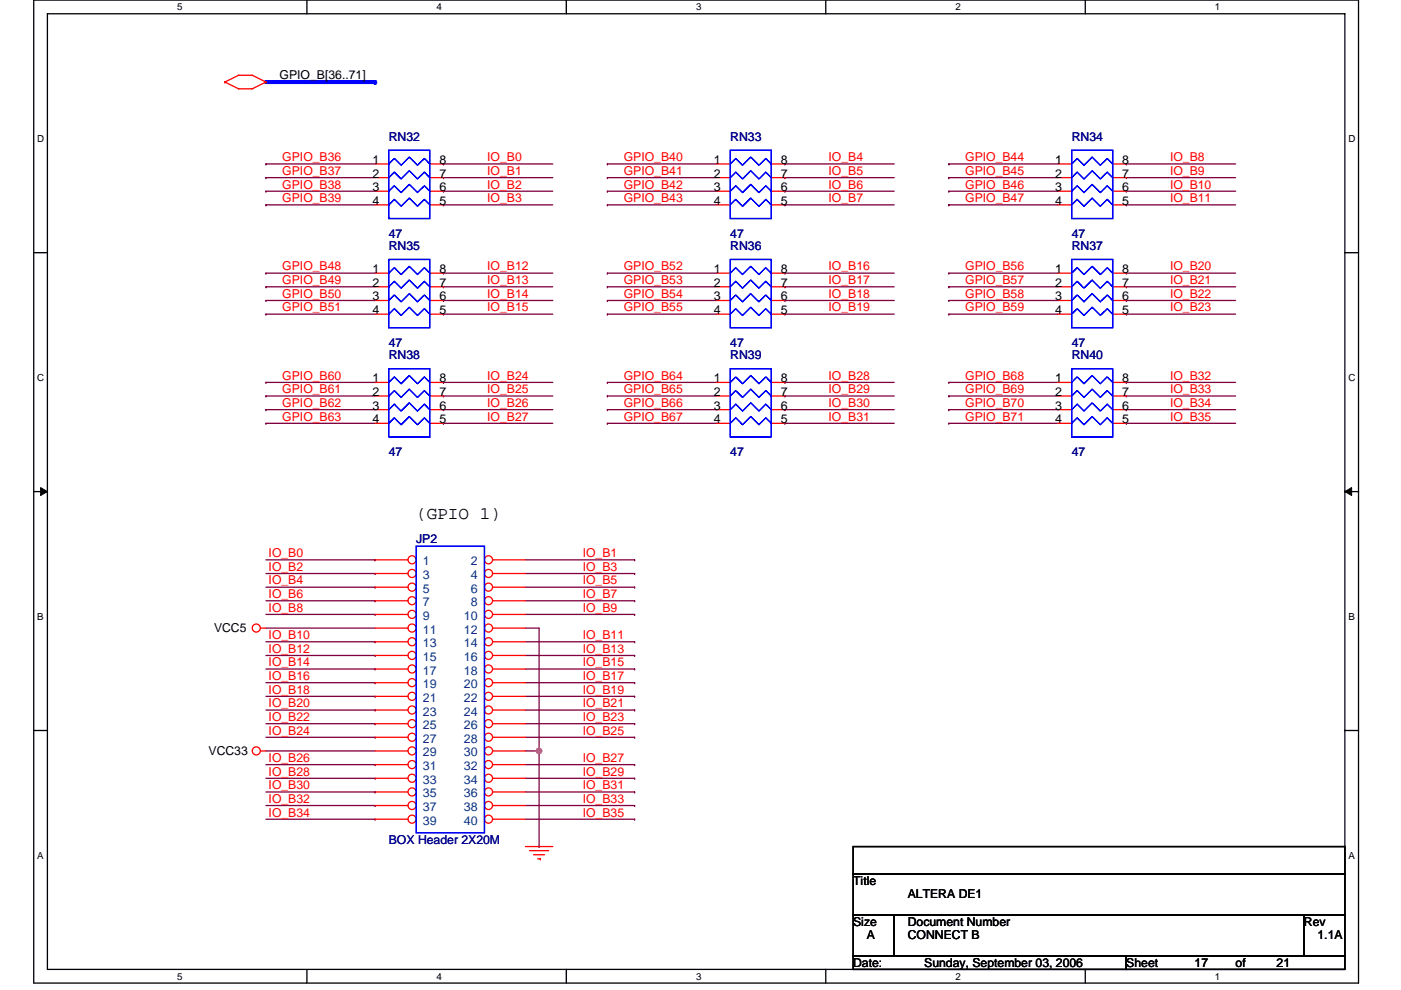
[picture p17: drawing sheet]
<svg xmlns="http://www.w3.org/2000/svg" width="297mm" height="210mm" viewBox="0 0 297 210" stroke-linecap="round" stroke-linejoin="round" font-family="sans-serif">
<defs><g id="words">
<text font-size="3.7" x="88.2" y="110.1">(GPIO 1)</text>
<g font-size="2.6">
<text x="59.3" y="16.8">GPIO_B[36..71]</text>
<text x="78.9" y="34.8">1</text>
<text x="93.2" y="34.8">8</text>
<text x="151.3" y="34.8">1</text>
<text x="165.5" y="34.8">8</text>
<text x="223.7" y="34.8">1</text>
<text x="237.9" y="34.8">8</text>
<text x="78.9" y="37.7">2</text>
<text x="78.9" y="40.5">3</text>
<text x="93.2" y="40.5">6</text>
<text x="93.2" y="37.7">7</text>
<text x="151.3" y="37.7">2</text>
<text x="151.3" y="40.5">3</text>
<text x="165.5" y="40.5">6</text>
<text x="165.5" y="37.7">7</text>
<text x="223.7" y="37.7">2</text>
<text x="223.7" y="40.5">3</text>
<text x="237.9" y="40.5">6</text>
<text x="237.9" y="37.7">7</text>
<text x="78.9" y="43.4">4</text>
<text x="93.2" y="43.4">5</text>
<text x="151.3" y="43.4">4</text>
<text x="165.5" y="43.4">5</text>
<text x="223.7" y="43.4">4</text>
<text x="237.9" y="43.4">5</text>
<text x="78.9" y="57.9">1</text>
<text x="93.2" y="57.9">8</text>
<text x="151.3" y="57.9">1</text>
<text x="165.5" y="57.9">8</text>
<text x="223.7" y="57.9">1</text>
<text x="237.9" y="57.9">8</text>
<text x="78.9" y="60.8">2</text>
<text x="78.9" y="63.7">3</text>
<text x="93.2" y="63.7">6</text>
<text x="93.2" y="60.8">7</text>
<text x="151.3" y="60.8">2</text>
<text x="151.3" y="63.7">3</text>
<text x="165.5" y="63.7">6</text>
<text x="165.5" y="60.8">7</text>
<text x="223.7" y="60.8">2</text>
<text x="223.7" y="63.7">3</text>
<text x="237.9" y="63.7">6</text>
<text x="237.9" y="60.8">7</text>
<text x="78.9" y="66.6">4</text>
<text x="93.2" y="66.6">5</text>
<text x="151.3" y="66.6">4</text>
<text x="165.5" y="66.6">5</text>
<text x="223.7" y="66.6">4</text>
<text x="237.9" y="66.6">5</text>
<text x="78.9" y="81.1">1</text>
<text x="78.9" y="84">2</text>
<text x="93.2" y="84">7</text>
<text x="93.2" y="81.1">8</text>
<text x="151.3" y="81.1">1</text>
<text x="151.3" y="84">2</text>
<text x="165.5" y="84">7</text>
<text x="165.5" y="81.1">8</text>
<text x="223.7" y="81.1">1</text>
<text x="223.7" y="84">2</text>
<text x="237.9" y="84">7</text>
<text x="237.9" y="81.1">8</text>
<text x="78.9" y="86.9">3</text>
<text x="78.9" y="89.8">4</text>
<text x="93.2" y="89.8">5</text>
<text x="93.2" y="86.9">6</text>
<text x="151.3" y="86.9">3</text>
<text x="151.3" y="89.8">4</text>
<text x="165.5" y="89.8">5</text>
<text x="165.5" y="86.9">6</text>
<text x="223.7" y="86.9">3</text>
<text x="223.7" y="89.8">4</text>
<text x="237.9" y="89.8">5</text>
<text x="237.9" y="86.9">6</text>
<text x="45.4" y="134.1">VCC5</text>
<text x="44.2" y="160.2">VCC33</text>
<text x="180.9" y="187.7">Title</text>
<text x="192.5" y="190.6">ALTERA DE1</text>
<text x="180.9" y="196.4">Size</text>
<text x="192.5" y="196.4">Document Number</text>
<text x="276.5" y="196.4">Rev</text>
<text x="183.8" y="199.3">A</text>
<text x="192.5" y="199.3">CONNECT B</text>
<text x="279.3" y="199.3">1.1A</text>
<text x="180.9" y="205">Date:</text>
<text x="196" y="205">Sunday, September 03, 2006</text>
<text x="238.8" y="205">Sheet</text>
<text x="253.3" y="205">17</text>
<text x="262" y="205">of</text>
<text x="270.7" y="205">21</text>
</g>
<g font-size="2.6" fill="#000080">
<text x="82.4" y="29.9">RN32</text>
<text x="154.8" y="29.9">RN33</text>
<text x="227.2" y="29.9">RN34</text>
<text x="82.4" y="50.4">47</text>
<text x="82.4" y="53">RN35</text>
<text x="154.8" y="53">RN36</text>
<text x="154.8" y="50.4">47</text>
<text x="227.2" y="53">RN37</text>
<text x="227.2" y="50.4">47</text>
<text x="82.4" y="73.6">47</text>
<text x="82.4" y="76.2">RN38</text>
<text x="154.8" y="76.2">RN39</text>
<text x="154.8" y="73.6">47</text>
<text x="227.2" y="73.6">47</text>
<text x="227.2" y="76.2">RN40</text>
<text x="82.4" y="96.8">47</text>
<text x="154.8" y="96.8">47</text>
<text x="227.2" y="96.8">47</text>
<text x="88.2" y="115.3">JP2</text>
<text x="82.4" y="179">BOX Header 2X20M</text>
</g>
<g font-size="2.6" fill="#f00">
<text x="59.9" y="34.2">GPIO_B36</text>
<text x="103.3" y="34.2">IO_B0</text>
<text x="132.2" y="34.2">GPIO_B40</text>
<text x="175.7" y="34.2">IO_B4</text>
<text x="204.6" y="34.2">GPIO_B44</text>
<text x="248.1" y="34.2">IO_B8</text>
<text x="59.9" y="40">GPIO_B38</text>
<text x="59.9" y="37.1">GPIO_B37</text>
<text x="103.3" y="37.1">IO_B1</text>
<text x="103.3" y="40">IO_B2</text>
<text x="132.2" y="37.1">GPIO_B41</text>
<text x="132.2" y="40">GPIO_B42</text>
<text x="175.7" y="40">IO_B6</text>
<text x="175.7" y="37.1">IO_B5</text>
<text x="204.6" y="37.1">GPIO_B45</text>
<text x="204.6" y="40">GPIO_B46</text>
<text x="248.1" y="37.1">IO_B9</text>
<text x="248.1" y="40">IO_B10</text>
<text x="59.9" y="42.9">GPIO_B39</text>
<text x="103.3" y="42.9">IO_B3</text>
<text x="132.2" y="42.9">GPIO_B43</text>
<text x="175.7" y="42.9">IO_B7</text>
<text x="204.6" y="42.9">GPIO_B47</text>
<text x="248.1" y="42.9">IO_B11</text>
<text x="59.9" y="57.4">GPIO_B48</text>
<text x="103.3" y="57.4">IO_B12</text>
<text x="132.2" y="57.4">GPIO_B52</text>
<text x="175.7" y="57.4">IO_B16</text>
<text x="204.6" y="57.4">GPIO_B56</text>
<text x="248.1" y="57.4">IO_B20</text>
<text x="59.9" y="60.3">GPIO_B49</text>
<text x="59.9" y="63.2">GPIO_B50</text>
<text x="103.3" y="63.2">IO_B14</text>
<text x="103.3" y="60.3">IO_B13</text>
<text x="132.2" y="60.3">GPIO_B53</text>
<text x="132.2" y="63.2">GPIO_B54</text>
<text x="175.7" y="63.2">IO_B18</text>
<text x="175.7" y="60.3">IO_B17</text>
<text x="204.6" y="63.2">GPIO_B58</text>
<text x="204.6" y="60.3">GPIO_B57</text>
<text x="248.1" y="63.2">IO_B22</text>
<text x="248.1" y="60.3">IO_B21</text>
<text x="59.9" y="66.1">GPIO_B51</text>
<text x="103.3" y="66.1">IO_B15</text>
<text x="132.2" y="66.1">GPIO_B55</text>
<text x="175.7" y="66.1">IO_B19</text>
<text x="204.6" y="66.1">GPIO_B59</text>
<text x="248.1" y="66.1">IO_B23</text>
<text x="59.9" y="80.5">GPIO_B60</text>
<text x="59.9" y="83.4">GPIO_B61</text>
<text x="103.3" y="80.5">IO_B24</text>
<text x="103.3" y="83.4">IO_B25</text>
<text x="132.2" y="80.5">GPIO_B64</text>
<text x="132.2" y="83.4">GPIO_B65</text>
<text x="175.7" y="80.5">IO_B28</text>
<text x="175.7" y="83.4">IO_B29</text>
<text x="204.6" y="83.4">GPIO_B69</text>
<text x="204.6" y="80.5">GPIO_B68</text>
<text x="248.1" y="80.5">IO_B32</text>
<text x="248.1" y="83.4">IO_B33</text>
<text x="59.9" y="89.2">GPIO_B63</text>
<text x="59.9" y="86.3">GPIO_B62</text>
<text x="103.3" y="89.2">IO_B27</text>
<text x="103.3" y="86.3">IO_B26</text>
<text x="132.2" y="89.2">GPIO_B67</text>
<text x="132.2" y="86.3">GPIO_B66</text>
<text x="175.7" y="89.2">IO_B31</text>
<text x="175.7" y="86.3">IO_B30</text>
<text x="204.6" y="89.2">GPIO_B71</text>
<text x="204.6" y="86.3">GPIO_B70</text>
<text x="248.1" y="89.2">IO_B35</text>
<text x="248.1" y="86.3">IO_B34</text>
<text x="57" y="118.2">IO_B0</text>
<text x="123.5" y="118.2">IO_B1</text>
<text x="57" y="121.1">IO_B2</text>
<text x="57" y="124">IO_B4</text>
<text x="123.5" y="124">IO_B5</text>
<text x="123.5" y="121.1">IO_B3</text>
<text x="57" y="129.8">IO_B8</text>
<text x="57" y="126.9">IO_B6</text>
<text x="123.5" y="126.9">IO_B7</text>
<text x="123.5" y="129.8">IO_B9</text>
<text x="57" y="135.6">IO_B10</text>
<text x="123.5" y="135.6">IO_B11</text>
<text x="57" y="138.5">IO_B12</text>
<text x="57" y="141.3">IO_B14</text>
<text x="123.5" y="141.3">IO_B15</text>
<text x="123.5" y="138.5">IO_B13</text>
<text x="57" y="144.2">IO_B16</text>
<text x="57" y="147.1">IO_B18</text>
<text x="123.5" y="147.1">IO_B19</text>
<text x="123.5" y="144.2">IO_B17</text>
<text x="57" y="155.8">IO_B24</text>
<text x="57" y="152.9">IO_B22</text>
<text x="57" y="150">IO_B20</text>
<text x="123.5" y="152.9">IO_B23</text>
<text x="123.5" y="150">IO_B21</text>
<text x="123.5" y="155.8">IO_B25</text>
<text x="57" y="161.6">IO_B26</text>
<text x="123.5" y="161.6">IO_B27</text>
<text x="57" y="167.4">IO_B30</text>
<text x="57" y="164.5">IO_B28</text>
<text x="123.5" y="164.5">IO_B29</text>
<text x="123.5" y="167.4">IO_B31</text>
<text x="57" y="170.3">IO_B32</text>
<text x="57" y="173.2">IO_B34</text>
<text x="123.5" y="173.2">IO_B35</text>
<text x="123.5" y="170.3">IO_B33</text>
</g>
<g font-size="2.6" fill="#004080">
<text x="89.7" y="119.9">1</text>
<text x="99.8" y="119.9">2</text>
<text x="89.7" y="122.8">3</text>
<text x="89.7" y="125.7">5</text>
<text x="99.8" y="122.8">4</text>
<text x="99.8" y="125.7">6</text>
<text x="89.7" y="128.6">7</text>
<text x="89.7" y="131.5">9</text>
<text x="98.4" y="131.5">10</text>
<text x="99.8" y="128.6">8</text>
<text x="89.7" y="134.4">11</text>
<text x="89.7" y="137.3">13</text>
<text x="98.4" y="134.4">12</text>
<text x="98.4" y="137.3">14</text>
<text x="89.7" y="140.2">15</text>
<text x="89.7" y="143.1">17</text>
<text x="98.4" y="140.2">16</text>
<text x="98.4" y="143.1">18</text>
<text x="89.7" y="146">19</text>
<text x="89.7" y="148.9">21</text>
<text x="98.4" y="146">20</text>
<text x="98.4" y="148.9">22</text>
<text x="89.7" y="151.8">23</text>
<text x="89.7" y="154.7">25</text>
<text x="98.4" y="151.8">24</text>
<text x="98.4" y="154.7">26</text>
<text x="89.7" y="157.5">27</text>
<text x="89.7" y="160.4">29</text>
<text x="98.4" y="157.5">28</text>
<text x="98.4" y="160.4">30</text>
<text x="89.7" y="163.3">31</text>
<text x="89.7" y="166.2">33</text>
<text x="98.4" y="163.3">32</text>
<text x="98.4" y="166.2">34</text>
<text x="89.7" y="169.1">35</text>
<text x="89.7" y="172">37</text>
<text x="98.4" y="169.1">36</text>
<text x="98.4" y="172">38</text>
<text x="89.7" y="174.9">39</text>
<text x="98.4" y="174.9">40</text>
</g>
<g font-size="2.1">
<text x="37.5" y="2.2">5</text>
<text x="92.6" y="2.2">4</text>
<text x="147.6" y="2.2">3</text>
<text x="202.6" y="2.2">2</text>
<text x="257.6" y="2.2">1</text>
<text x="7.9" y="30.1">D</text>
<text x="285.9" y="30.1">D</text>
<text x="7.9" y="80.8">C</text>
<text x="285.9" y="80.8">C</text>
<text x="7.9" y="131.4">B</text>
<text x="285.9" y="131.4">B</text>
<text x="7.9" y="182.1">A</text>
<text x="285.9" y="182.1">A</text>
<text x="37.5" y="207.8">5</text>
<text x="92.6" y="207.8">4</text>
<text x="147.6" y="207.8">3</text>
<text x="202.6" y="207.8">2</text>
<text x="257.6" y="207.8">1</text>
</g>
</g></defs>
<path d="M7.2 0h280.8v208.5h-280.8zM10.1 2.9h275v202.7h-275z" fill="none" stroke="#000" stroke-width=".28"/>
<g fill="#fff">
<path d="M37.5 .3h1.2v2.3h-1.2z"/>
<path d="M37.5 205.9h1.2v2.3h-1.2z"/>
</g>
<path d="M65.1 0v2.9M65.1 205.6v2.9" fill="none" stroke="#000" stroke-width=".28"/>
<g fill="#fff">
<path d="M92.6 .3h1.1v2.3h-1.1z"/>
<path d="M92.6 205.9h1.1v2.3h-1.1z"/>
</g>
<path d="M120.1 0v2.9M120.1 205.6v2.9" fill="none" stroke="#000" stroke-width=".28"/>
<g fill="#fff">
<path d="M147.6 .3h1.1v2.3h-1.1z"/>
<path d="M147.6 205.9h1.1v2.3h-1.1z"/>
</g>
<path d="M175.1 0v2.9M175.1 205.6v2.9" fill="none" stroke="#000" stroke-width=".28"/>
<g fill="#fff">
<path d="M202.6 .3h1.1v2.3h-1.1z"/>
<path d="M202.6 205.9h1.1v2.3h-1.1z"/>
</g>
<path d="M230.1 0v2.9M230.1 205.6v2.9" fill="none" stroke="#000" stroke-width=".28"/>
<g fill="#fff">
<path d="M257.6 .3h1.2v2.3h-1.2z"/>
<path d="M257.6 205.9h1.2v2.3h-1.2z"/>
<path d="M7.9 28.3h1.5v2.3h-1.5z"/>
<path d="M285.9 28.3h1.5v2.3h-1.5z"/>
<path d="M7.9 78.9h1.5v2.3h-1.5z"/>
<path d="M285.9 78.9h1.5v2.3h-1.5z"/>
</g>
<path d="M7.2 53.6h2.9M285.1 53.6h2.9" fill="none" stroke="#000" stroke-width=".28"/>
<g fill="#fff">
<path d="M7.9 129.6h1.4v2.3h-1.4z"/>
<path d="M285.9 129.6h1.3v2.3h-1.3z"/>
</g>
<path d="M7.2 104.3h2.9M285.1 104.3h2.9" fill="none" stroke="#000" stroke-width=".28"/>
<path d="M8.6 103.4l1.5 .9-1.5 .8zM285.1 104.3l1.5-.9v1.7z" fill="#000" stroke="#000" stroke-width=".21"/>
<g fill="#fff">
<path d="M7.9 180.3h1.4v2.3h-1.4z"/>
<path d="M285.9 180.3h1.4v2.3h-1.4z"/>
</g>
<path d="M7.2 154.9h2.9M285.1 154.9h2.9M180.9 179.6h104.2v5.7h-104.2zM180.9 185.3h104.2v8.7h-104.2zM180.9 194h8.7v8.7h-8.7zM189.6 194h86.9v8.7h-86.9zM276.5 194h8.6v8.7h-8.6zM180.9 202.7h57.9v2.9h-57.9zM238.8 202.7h46.3v2.9h-46.3z" fill="none" stroke="#000" stroke-width=".28"/>
<path d="M56.4 17.4h23.1M79.5 17.4h.1" fill="none" stroke="#00f" stroke-width=".87"/>
<g fill="none" stroke="#800040" stroke-width=".28">
<path d="M56.4 37.7h.1M56.4 34.8h.1M56.4 37.7h23.1M56.4 34.8h23.1M94 37.7h.1M94 34.8h.1M94 37.7h23.2M94 34.8h23.2M128.8 34.8h.1M128.8 37.7h.1M128.8 37.7h23.1M128.8 34.8h23.1"/>
<path d="M166.4 34.8h.1M166.4 37.7h.1M166.4 37.7h23.2M166.4 34.8h23.2M201.2 37.7h.1M201.2 34.8h.1M201.2 37.7h23.1M201.2 34.8h23.1M238.8 37.7h.1M238.8 34.8h.1M238.8 37.7h23.2M238.8 34.8h23.2"/>
<path d="M56.4 57.9h.1M56.4 43.5h.1M56.4 40.6h.1M56.4 43.5h23.1M56.4 40.6h23.1M56.4 57.9h23.1M94 57.9h.1M94 40.6h.1M94 43.5h.1M94 43.5h23.2M94 40.6h23.2M94 57.9h23.2"/>
<path d="M128.8 57.9h.1M128.8 43.5h.1M128.8 40.6h.1M128.8 43.5h23.1M128.8 40.6h23.1M128.8 57.9h23.1M166.4 57.9h.1M166.4 40.6h.1M166.4 43.5h.1M166.4 43.5h23.2M166.4 40.6h23.2M166.4 57.9h23.2"/>
<path d="M201.2 43.5h.1M201.2 40.6h.1M201.2 57.9h.1M201.2 43.5h23.1M201.2 40.6h23.1M201.2 57.9h23.1M238.8 43.5h.1M238.8 40.6h.1M238.8 57.9h.1M238.8 43.5h23.2M238.8 40.6h23.2M238.8 57.9h23.2"/>
<path d="M56.4 60.8h.1M56.4 63.7h.1M56.4 66.6h.1M56.4 63.7h23.1M56.4 60.8h23.1M56.4 66.6h23.1M94 63.7h.1M94 66.6h.1M94 60.8h.1M94 63.7h23.2M94 60.8h23.2M94 66.6h23.2"/>
<path d="M128.8 60.8h.1M128.8 63.7h.1M128.8 66.6h.1M128.8 63.7h23.1M128.8 60.8h23.1M128.8 66.6h23.1M166.4 66.6h.1M166.4 63.7h.1M166.4 60.8h.1M166.4 63.7h23.2M166.4 60.8h23.2M166.4 66.6h23.2"/>
<path d="M201.2 63.7h.1M201.2 60.8h.1M201.2 66.6h.1M201.2 63.7h23.1M201.2 60.8h23.1M201.2 66.6h23.1M238.8 63.7h.1M238.8 66.6h.1M238.8 60.8h.1M238.8 63.7h23.2M238.8 60.8h23.2M238.8 66.6h23.2"/>
<path d="M56.4 89.8h.1M56.4 81.1h.1M56.4 84h.1M56.4 86.9h.1M56.4 81.1h23.1M56.4 89.8h23.1M56.4 86.9h23.1M56.4 84h23.1M94 89.8h.1M94 86.9h.1M94 81.1h.1M94 84h.1"/>
<path d="M94 81.1h23.2M94 89.8h23.2M94 86.9h23.2M94 84h23.2M128.8 89.8h.1M128.8 86.9h.1M128.8 81.1h.1M128.8 84h.1M128.8 81.1h23.1M128.8 89.8h23.1M128.8 86.9h23.1M128.8 84h23.1"/>
<path d="M166.4 81.1h.1M166.4 89.8h.1M166.4 86.9h.1M166.4 84h.1M166.4 81.1h23.2M166.4 89.8h23.2M166.4 86.9h23.2M166.4 84h23.2M201.2 84h.1M201.2 81.1h.1M201.2 89.8h.1M201.2 86.9h.1"/>
<path d="M201.2 81.1h23.1M201.2 89.8h23.1M201.2 86.9h23.1M201.2 84h23.1M238.8 89.8h.1M238.8 81.1h.1M238.8 84h.1M238.8 86.9h.1M238.8 81.1h23.2M238.8 89.8h23.2M238.8 86.9h23.2M238.8 84h23.2"/>
<path d="M56.4 118.7h23.1M79.5 118.7h.1M111.4 118.7h23.2M134.6 118.7h.1M56.4 133.2h23.1M56.4 130.3h23.1M56.4 139h23.1M56.4 136.1h23.1M56.4 121.6h23.1M56.4 124.5h23.1M56.4 127.4h23.1M79.5 130.3h.1"/>
<path d="M79.5 139h.1M79.5 136.1h.1M79.5 121.6h.1M79.5 124.5h.1M79.5 127.4h.1M111.4 133.2h2.9v46.4M111.4 130.3h23.2M111.4 139h23.2M111.4 136.1h23.2M111.4 121.6h23.2M111.4 124.5h23.2M111.4 127.4h23.2"/>
<path d="M134.6 127.4h.1M134.6 124.5h.1M134.6 136.1h.1M134.6 139h.1M134.6 130.3h.1M134.6 121.6h.1M56.4 159.3h23.1M56.4 156.4h23.1M56.4 153.5h23.1M56.4 150.6h23.1M56.4 144.8h23.1M56.4 147.7h23.1"/>
<path d="M56.4 141.9h23.1M79.5 156.4h.1M79.5 153.5h.1M79.5 150.6h.1M79.5 144.8h.1M79.5 147.7h.1M79.5 141.9h.1M111.4 159.3h2.9M111.4 156.4h23.2M111.4 153.5h23.2M111.4 150.6h23.2M111.4 144.8h23.2"/>
<path d="M111.4 147.7h23.2M111.4 141.9h23.2M114.3 159.3h.1M134.6 141.9h.1M134.6 147.7h.1M134.6 153.5h.1M134.6 150.6h.1M134.6 156.4h.1M134.6 144.8h.1M56.4 162.2h23.1M56.4 168h23.1M56.4 170.9h23.1"/>
<path d="M56.4 173.8h23.1M56.4 165.1h23.1M79.5 162.2h.1M79.5 168h.1M79.5 170.9h.1M79.5 173.8h.1M79.5 165.1h.1M111.4 162.2h23.2M111.4 168h23.2M111.4 170.9h23.2M111.4 173.8h23.2M111.4 165.1h23.2"/>
<path d="M114.3 179.6h.1M134.6 165.1h.1M134.6 173.8h.1M134.6 170.9h.1M134.6 168h.1M134.6 162.2h.1"/>
</g>
<circle cx="114.3" cy="159.3" r=".57" fill="#f0f" stroke="#f0f" stroke-width=".28"/>
<g fill="none" stroke="#f00" stroke-width=".28">
<path d="M47.7 17.4l2.9-1.4h2.9l2.9 1.4M47.7 17.4l2.9 1.4h2.9l2.9-1.4M47.7 17.4h.1M56.4 17.4h.1M79.5 34.8h2.9M79.5 37.7h2.9M91.1 34.8h2.9M91.1 37.7h2.9M224.3 34.8h2.9M224.3 37.7h2.9M235.9 34.8h2.9M235.9 37.7h2.9"/>
<path d="M79.5 40.6h2.9M79.5 43.5h2.9M91.1 40.6h2.9M91.1 43.5h2.9M151.9 57.9h2.9M163.5 57.9h2.9M224.3 40.6h2.9M224.3 43.5h2.9M224.3 57.9h2.9M235.9 40.6h2.9M235.9 43.5h2.9M235.9 57.9h2.9"/>
<path d="M151.9 60.8h2.9M151.9 63.7h2.9M151.9 66.6h2.9M163.5 60.8h2.9M163.5 63.7h2.9M163.5 66.6h2.9M224.3 60.8h2.9M224.3 63.7h2.9M224.3 66.6h2.9M235.9 60.8h2.9M235.9 63.7h2.9M235.9 66.6h2.9"/>
<path d="M151.9 81.1h2.9M151.9 84h2.9M151.9 86.9h2.9M151.9 89.8h2.9M163.5 81.1h2.9M163.5 84h2.9M163.5 86.9h2.9M163.5 89.8h2.9M224.3 81.1h2.9M224.3 84h2.9M224.3 86.9h2.9M224.3 89.8h2.9"/>
<path d="M235.9 81.1h2.9M235.9 84h2.9M235.9 86.9h2.9M235.9 89.8h2.9M55.2 133.2h1.2M55.2 159.3h1.2M111.4 179.6h5.8M112.3 180.4h4M113.1 181.3h2.4M114 182.2h.6M114.6 182.2h.1"/>
<circle cx="54.3" cy="133.2" r=".86"/>
<circle cx="54.3" cy="159.3" r=".86"/>
</g>
<g fill="none" stroke="#00f" stroke-width=".28">
<path d="M82.4 31.9h8.7v14.5h-8.7zM82.4 34.8l1.2-1.2 1.4 1.5 1.8-1.8 1.7 1.8 1.5-1.5 1.1 1.2M82.4 37.7l1.2-1.2 1.4 1.5 1.8-1.8 1.7 1.8 1.5-1.5 1.1 1.2M227.2 31.9h8.7v14.5h-8.7zM227.2 34.8l1.2-1.2 1.4 1.5 1.8-1.8 1.7 1.8 1.5-1.5 1.1 1.2M227.2 37.7l1.2-1.2 1.4 1.5 1.8-1.8 1.7 1.8 1.5-1.5 1.1 1.2M82.4 40.6l1.2-1.2 1.4 1.5 1.8-1.8 1.7 1.8 1.5-1.5 1.1 1.2M82.4 43.5l1.2-1.2 1.4 1.5 1.8-1.8 1.7 1.8 1.5-1.5 1.1 1.2M154.8 55h8.7v14.5h-8.7zM154.8 57.9l1.2-1.1 1.4 1.4 1.8-1.7 1.7 1.7 1.5-1.4 1.1 1.1M227.2 55h8.7v14.5h-8.7zM227.2 57.9l1.2-1.1 1.4 1.4 1.8-1.7 1.7 1.7 1.5-1.4 1.1 1.1"/>
<path d="M227.2 40.6l1.2-1.2 1.4 1.5 1.8-1.8 1.7 1.8 1.5-1.5 1.1 1.2M227.2 43.5l1.2-1.2 1.4 1.5 1.8-1.8 1.7 1.8 1.5-1.5 1.1 1.2M154.8 78.2h8.7v14.5h-8.7zM154.8 60.8l1.2-1.1 1.4 1.4 1.8-1.7 1.7 1.7 1.5-1.4 1.1 1.1M154.8 63.7l1.2-1.1 1.4 1.4 1.8-1.7 1.7 1.7 1.5-1.4 1.1 1.1M154.8 66.6l1.2-1.1 1.4 1.4 1.8-1.7 1.7 1.7 1.5-1.4 1.1 1.1M227.2 78.2h8.7v14.5h-8.7zM227.2 60.8l1.2-1.1 1.4 1.4 1.8-1.7 1.7 1.7 1.5-1.4 1.1 1.1M227.2 63.7l1.2-1.1 1.4 1.4 1.8-1.7 1.7 1.7 1.5-1.4 1.1 1.1M227.2 66.6l1.2-1.1 1.4 1.4 1.8-1.7 1.7 1.7 1.5-1.4 1.1 1.1M154.8 81.1l1.2-1.2 1.4 1.5 1.8-1.7 1.7 1.7 1.5-1.5 1.1 1.2M154.8 84l1.2-1.2 1.4 1.5 1.8-1.8 1.7 1.8 1.5-1.5 1.1 1.2"/>
<path d="M154.8 86.9l1.2-1.2 1.4 1.5 1.8-1.8 1.7 1.8 1.5-1.5 1.1 1.2M154.8 89.8l1.2-1.2 1.4 1.5 1.8-1.8 1.7 1.8 1.5-1.5 1.1 1.2M227.2 81.1l1.2-1.2 1.4 1.5 1.8-1.7 1.7 1.7 1.5-1.5 1.1 1.2M227.2 84l1.2-1.2 1.4 1.5 1.8-1.8 1.7 1.8 1.5-1.5 1.1 1.2M227.2 86.9l1.2-1.2 1.4 1.5 1.8-1.8 1.7 1.8 1.5-1.5 1.1 1.2M227.2 89.8l1.2-1.2 1.4 1.5 1.8-1.8 1.7 1.8 1.5-1.5 1.1 1.2"/>
</g>
<circle cx="87.4" cy="118.7" r=".86" fill="#fff" stroke="#f00" stroke-width=".28"/>
<path d="M79.5 118.7h7" fill="none" stroke="#f00" stroke-width=".28"/>
<circle cx="103.6" cy="118.7" r=".86" fill="#fff" stroke="#f00" stroke-width=".28"/>
<path d="M104.5 118.7h6.9" fill="none" stroke="#f00" stroke-width=".28"/>
<circle cx="87.4" cy="121.6" r=".86" fill="#fff" stroke="#f00" stroke-width=".28"/>
<path d="M79.5 121.6h7" fill="none" stroke="#f00" stroke-width=".28"/>
<circle cx="103.6" cy="121.6" r=".86" fill="#fff" stroke="#f00" stroke-width=".28"/>
<path d="M104.5 121.6h6.9" fill="none" stroke="#f00" stroke-width=".28"/>
<circle cx="87.4" cy="124.5" r=".86" fill="#fff" stroke="#f00" stroke-width=".28"/>
<path d="M79.5 124.5h7" fill="none" stroke="#f00" stroke-width=".28"/>
<circle cx="103.6" cy="124.5" r=".86" fill="#fff" stroke="#f00" stroke-width=".28"/>
<path d="M104.5 124.5h6.9" fill="none" stroke="#f00" stroke-width=".28"/>
<circle cx="87.4" cy="127.4" r=".86" fill="#fff" stroke="#f00" stroke-width=".28"/>
<path d="M79.5 127.4h7" fill="none" stroke="#f00" stroke-width=".28"/>
<circle cx="103.6" cy="127.4" r=".86" fill="#fff" stroke="#f00" stroke-width=".28"/>
<path d="M104.5 127.4h6.9" fill="none" stroke="#f00" stroke-width=".28"/>
<circle cx="87.4" cy="130.3" r=".86" fill="#fff" stroke="#f00" stroke-width=".28"/>
<path d="M79.5 130.3h7" fill="none" stroke="#f00" stroke-width=".28"/>
<circle cx="103.6" cy="130.3" r=".86" fill="#fff" stroke="#f00" stroke-width=".28"/>
<path d="M104.5 130.3h6.9" fill="none" stroke="#f00" stroke-width=".28"/>
<circle cx="87.4" cy="133.2" r=".86" fill="#fff" stroke="#f00" stroke-width=".28"/>
<path d="M79.5 133.2h7" fill="none" stroke="#f00" stroke-width=".28"/>
<circle cx="103.6" cy="133.2" r=".86" fill="#fff" stroke="#f00" stroke-width=".28"/>
<path d="M104.5 133.2h6.9" fill="none" stroke="#f00" stroke-width=".28"/>
<circle cx="87.4" cy="136.1" r=".86" fill="#fff" stroke="#f00" stroke-width=".28"/>
<path d="M79.5 136.1h7" fill="none" stroke="#f00" stroke-width=".28"/>
<circle cx="103.6" cy="136.1" r=".86" fill="#fff" stroke="#f00" stroke-width=".28"/>
<path d="M104.5 136.1h6.9" fill="none" stroke="#f00" stroke-width=".28"/>
<circle cx="87.4" cy="139" r=".86" fill="#fff" stroke="#f00" stroke-width=".28"/>
<path d="M79.5 139h7" fill="none" stroke="#f00" stroke-width=".28"/>
<circle cx="103.6" cy="139" r=".86" fill="#fff" stroke="#f00" stroke-width=".28"/>
<path d="M104.5 139h6.9" fill="none" stroke="#f00" stroke-width=".28"/>
<circle cx="87.4" cy="141.9" r=".86" fill="#fff" stroke="#f00" stroke-width=".28"/>
<path d="M79.5 141.9h7" fill="none" stroke="#f00" stroke-width=".28"/>
<circle cx="103.6" cy="141.9" r=".86" fill="#fff" stroke="#f00" stroke-width=".28"/>
<path d="M104.5 141.9h6.9" fill="none" stroke="#f00" stroke-width=".28"/>
<circle cx="87.4" cy="144.8" r=".86" fill="#fff" stroke="#f00" stroke-width=".28"/>
<path d="M79.5 144.8h7" fill="none" stroke="#f00" stroke-width=".28"/>
<circle cx="103.6" cy="144.8" r=".86" fill="#fff" stroke="#f00" stroke-width=".28"/>
<path d="M104.5 144.8h6.9" fill="none" stroke="#f00" stroke-width=".28"/>
<circle cx="87.4" cy="147.7" r=".86" fill="#fff" stroke="#f00" stroke-width=".28"/>
<path d="M79.5 147.7h7" fill="none" stroke="#f00" stroke-width=".28"/>
<circle cx="103.6" cy="147.7" r=".86" fill="#fff" stroke="#f00" stroke-width=".28"/>
<path d="M104.5 147.7h6.9" fill="none" stroke="#f00" stroke-width=".28"/>
<circle cx="87.4" cy="150.6" r=".86" fill="#fff" stroke="#f00" stroke-width=".28"/>
<path d="M79.5 150.6h7" fill="none" stroke="#f00" stroke-width=".28"/>
<circle cx="103.6" cy="150.6" r=".86" fill="#fff" stroke="#f00" stroke-width=".28"/>
<path d="M104.5 150.6h6.9" fill="none" stroke="#f00" stroke-width=".28"/>
<circle cx="87.4" cy="153.5" r=".86" fill="#fff" stroke="#f00" stroke-width=".28"/>
<path d="M79.5 153.5h7" fill="none" stroke="#f00" stroke-width=".28"/>
<circle cx="103.6" cy="153.5" r=".86" fill="#fff" stroke="#f00" stroke-width=".28"/>
<path d="M104.5 153.5h6.9" fill="none" stroke="#f00" stroke-width=".28"/>
<circle cx="87.4" cy="156.4" r=".86" fill="#fff" stroke="#f00" stroke-width=".28"/>
<path d="M79.5 156.4h7" fill="none" stroke="#f00" stroke-width=".28"/>
<circle cx="103.6" cy="156.4" r=".86" fill="#fff" stroke="#f00" stroke-width=".28"/>
<path d="M104.5 156.4h6.9" fill="none" stroke="#f00" stroke-width=".28"/>
<circle cx="87.4" cy="159.3" r=".86" fill="#fff" stroke="#f00" stroke-width=".28"/>
<path d="M79.5 159.3h7" fill="none" stroke="#f00" stroke-width=".28"/>
<circle cx="103.6" cy="159.3" r=".86" fill="#fff" stroke="#f00" stroke-width=".28"/>
<path d="M104.5 159.3h6.9" fill="none" stroke="#f00" stroke-width=".28"/>
<circle cx="87.4" cy="162.2" r=".86" fill="#fff" stroke="#f00" stroke-width=".28"/>
<path d="M79.5 162.2h7" fill="none" stroke="#f00" stroke-width=".28"/>
<circle cx="103.6" cy="162.2" r=".86" fill="#fff" stroke="#f00" stroke-width=".28"/>
<path d="M104.5 162.2h6.9" fill="none" stroke="#f00" stroke-width=".28"/>
<circle cx="87.4" cy="165.1" r=".86" fill="#fff" stroke="#f00" stroke-width=".28"/>
<path d="M79.5 165.1h7" fill="none" stroke="#f00" stroke-width=".28"/>
<circle cx="103.6" cy="165.1" r=".86" fill="#fff" stroke="#f00" stroke-width=".28"/>
<path d="M104.5 165.1h6.9" fill="none" stroke="#f00" stroke-width=".28"/>
<circle cx="87.4" cy="168" r=".86" fill="#fff" stroke="#f00" stroke-width=".28"/>
<path d="M79.5 168h7" fill="none" stroke="#f00" stroke-width=".28"/>
<circle cx="103.6" cy="168" r=".86" fill="#fff" stroke="#f00" stroke-width=".28"/>
<path d="M104.5 168h6.9" fill="none" stroke="#f00" stroke-width=".28"/>
<circle cx="87.4" cy="170.8" r=".86" fill="#fff" stroke="#f00" stroke-width=".28"/>
<path d="M79.5 170.9h7" fill="none" stroke="#f00" stroke-width=".28"/>
<circle cx="103.6" cy="170.8" r=".86" fill="#fff" stroke="#f00" stroke-width=".28"/>
<path d="M104.5 170.9h6.9" fill="none" stroke="#f00" stroke-width=".28"/>
<circle cx="87.4" cy="173.7" r=".86" fill="#fff" stroke="#f00" stroke-width=".28"/>
<path d="M79.5 173.8h7" fill="none" stroke="#f00" stroke-width=".28"/>
<circle cx="103.6" cy="173.7" r=".86" fill="#fff" stroke="#f00" stroke-width=".28"/>
<g fill="none" stroke="#f00" stroke-width=".28">
<path d="M151.9 34.8h2.9M151.9 37.7h2.9M163.5 34.8h2.9M163.5 37.7h2.9M79.5 57.9h2.9M91.1 57.9h2.9M151.9 40.6h2.9M151.9 43.5h2.9M163.5 40.6h2.9M163.5 43.5h2.9M79.5 60.8h2.9M79.5 63.7h2.9"/>
<path d="M79.5 66.6h2.9M91.1 60.8h2.9M91.1 63.7h2.9M91.1 66.6h2.9M79.5 81.1h2.9M79.5 84h2.9M79.5 86.9h2.9M79.5 89.8h2.9M91.1 81.1h2.9M91.1 84h2.9M91.1 86.9h2.9M91.1 89.8h2.9"/>
<path d="M104.5 173.8h6.9"/>
</g>
<g fill="none" stroke="#00f" stroke-width=".28">
<path d="M154.8 31.9h8.7v14.5h-8.7zM154.8 34.8l1.2-1.2 1.4 1.5 1.8-1.8 1.7 1.8 1.5-1.5 1.1 1.2M154.8 37.7l1.2-1.2 1.4 1.5 1.8-1.8 1.7 1.8 1.5-1.5 1.1 1.2M82.4 55h8.7v14.5h-8.7zM82.4 57.9l1.2-1.1 1.4 1.4 1.8-1.7 1.7 1.7 1.5-1.4 1.1 1.1M154.8 40.6l1.2-1.2 1.4 1.5 1.8-1.8 1.7 1.8 1.5-1.5 1.1 1.2M154.8 43.5l1.2-1.2 1.4 1.5 1.8-1.8 1.7 1.8 1.5-1.5 1.1 1.2M82.4 78.2h8.7v14.5h-8.7zM82.4 60.8l1.2-1.1 1.4 1.4 1.8-1.7 1.7 1.7 1.5-1.4 1.1 1.1M82.4 63.7l1.2-1.1 1.4 1.4 1.8-1.7 1.7 1.7 1.5-1.4 1.1 1.1M82.4 66.6l1.2-1.1 1.4 1.4 1.8-1.7 1.7 1.7 1.5-1.4 1.1 1.1M82.4 81.1l1.2-1.2 1.4 1.5 1.8-1.7 1.7 1.7 1.5-1.5 1.1 1.2"/>
<path d="M82.4 84l1.2-1.2 1.4 1.5 1.8-1.8 1.7 1.8 1.5-1.5 1.1 1.2M82.4 86.9l1.2-1.2 1.4 1.5 1.8-1.8 1.7 1.8 1.5-1.5 1.1 1.2M82.4 89.8l1.2-1.2 1.4 1.5 1.8-1.8 1.7 1.8 1.5-1.5 1.1 1.2M88.2 115.8h14.5v60.9h-14.5z"/>
</g>
<circle cx="114.3" cy="159.3" r=".57" fill="#f0f" stroke="#f0f" stroke-width=".28"/>
<use href="#words"/>
</svg>
